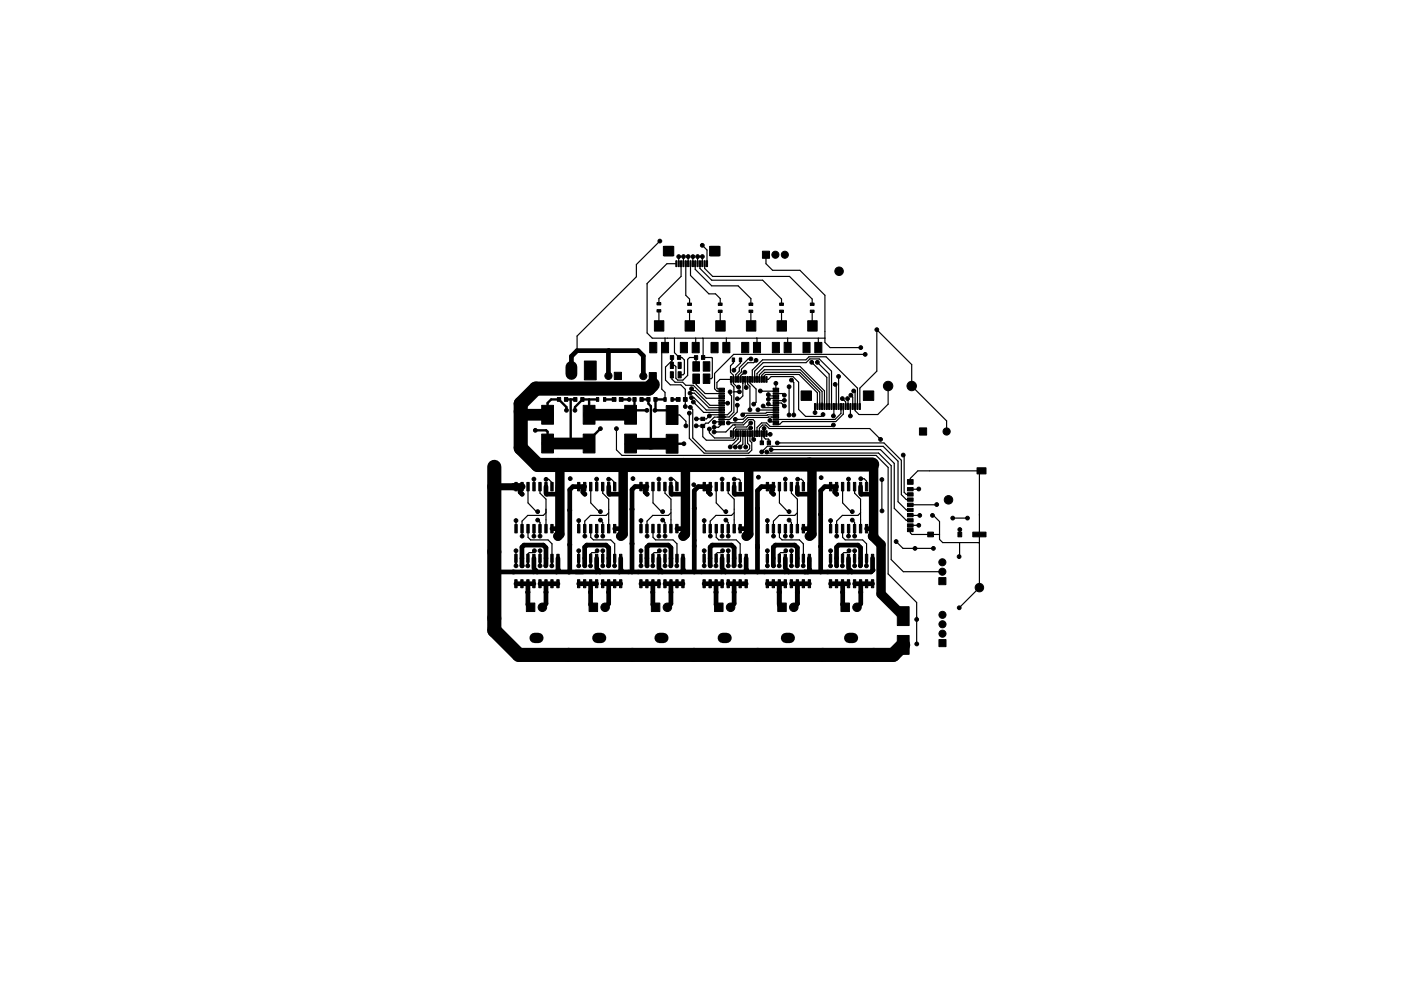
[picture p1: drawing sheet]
<svg xmlns="http://www.w3.org/2000/svg" width="297mm" height="210mm" viewBox="0 0 297 210" stroke-linecap="round" stroke-linejoin="round" font-family="sans-serif">
<g fill="#000" stroke="#000" stroke-width=".21">
<path d="M140.6 52.3h2.3v2h-2.3zM140.9 52.3h1.7v2h-1.7zM143.3 55.3h.2v1.3h-.2zM143.8 55.3h.2v1.3h-.2zM144.3 55.3h.2v1.3h-.2zM144.8 55.3h.2v1.3h-.2zM145.3 55.3h.2v1.3h-.2zM145.8 55.3h.2v1.3h-.2zM146.3 55.3h.2v1.3h-.2zM146.8 55.3h.2v1.3h-.2zM147.3 55.3h.2v1.3h-.2zM147.8 55.3h.2v1.3h-.2z"/>
<path d="M148.3 55.3h.2v1.3h-.2zM148.8 55.3h.2v1.3h-.2zM149.3 55.3h.2v1.3h-.2zM149.8 55.3h.2v1.3h-.2zM150.5 52.3h2.1v2h-2.1zM150.6 52.3h1.9v2h-1.9zM161.6 53.3h1.6v1.5h-1.6zM123.9 76.6h2.5v4h-2.5zM130.2 79h1.6v1.5h-1.6zM137.8 72.6h1.4v2.2h-1.4zM138.8 68h2v2.2h-2zM137.6 79h1.6v1.5h-1.6z"/>
<path d="M139.3 65.7h.8v.5h-.8zM139.3 64.2h.8v.5h-.8zM140.2 72.6h1.6v2.2h-1.6zM142.1 76.9h.7v1.3h-.7zM142.1 78.9h.7v1.3h-.7zM142.1 75.4h.7v.8h-.7zM144.2 72.6h1.6v2.2h-1.6zM143.6 75.4h.7v.8h-.7zM143.8 76.9h.6v1.3h-.6zM143.8 78.9h.6v1.3h-.6zM145.2 68h2v2.2h-2zM145.8 65.8h.8v.5h-.8z"/>
<path d="M145.8 64.3h.8v.5h-.8zM146.8 72.6h1.4v2.2h-1.4zM147.2 75.4h.7v.8h-.7zM146.9 79.3h1.4v2h-1.4zM146.9 76.7h1.4v2h-1.4zM148.7 75.4h.7v.8h-.7zM149.1 79.3h1.4v2h-1.4zM149.1 76.7h1.4v2h-1.4zM150.8 72.6h1.4v2.2h-1.4zM151.8 68h2v2.2h-2zM152.3 65.8h.8v.5h-.8zM152.3 64.3h.8v.5h-.8z"/>
<path d="M153.2 72.6h1.6v2.2h-1.6zM154.9 79.9h.2v1.2h-.2zM155.4 79.9h.2v1.2h-.2zM155.2 75.9h.5v.8h-.5zM155.9 79.9h.2v1.2h-.2zM156.4 79.9h.2v1.2h-.2zM156.9 79.9h.2v1.2h-.2zM157.2 72.6h1.5v2.2h-1.5zM156.8 75.9h.4v.8h-.4zM157.4 79.9h.2v1.2h-.2zM157.9 79.9h.2v1.2h-.2zM158.3 68h2v2.2h-2z"/>
<path d="M158.4 79.9h.2v1.2h-.2zM158.8 65.8h.8v.5h-.8zM158.8 64.3h.8v.5h-.8zM158.9 79.9h.2v1.2h-.2zM159.4 79.9h.2v1.2h-.2zM159.7 72.6h1.6v2.2h-1.6zM159.9 79.9h.2v1.2h-.2zM160.4 79.9h.2v1.2h-.2zM160.9 79.9h.2v1.2h-.2zM161.4 79.9h.2v1.2h-.2zM161.9 79.9h.2v1.2h-.2zM162.4 79.9h.2v1.2h-.2z"/>
<path d="M163.7 72.6h1.6v2.2h-1.6zM164.7 68h2v2.2h-2zM165.3 65.8h.8v.5h-.8zM165.3 64.3h.8v.5h-.8zM166.3 72.6h1.4v2.2h-1.4zM170.3 72.6h1.4v2.2h-1.4zM171.3 68h2v2.2h-2zM171.8 65.8h.8v.5h-.8zM171.8 64.3h.8v.5h-.8zM172.7 72.6h1.6v2.2h-1.6zM114.8 86h2.6v4h-2.6zM114.8 92.1h2.6v4h-2.6z"/>
<path d="M118.2 84.3h.7v.8h-.7zM119.7 84.3h.7v.8h-.7zM121.6 84.3h.7v.8h-.7zM123.1 84.3h.7v.8h-.7zM123.6 86h2.6v4h-2.6zM123.6 92.1h2.6v4h-2.6zM126.5 84.3h.4v.8h-.4zM127.9 84.3h.6v.8h-.6zM129.8 84.3h.8v.8h-.8zM131.3 84.3h.8v.8h-.8zM134.2 84.3h.7v.8h-.7zM132.5 86h2.4v4h-2.4z"/>
<path d="M132.5 92.1h2.4v4h-2.4zM135.7 84.3h.7v.8h-.7zM137.1 84.3h.7v.8h-.7zM138.6 84.3h.7v.8h-.7zM140.8 84.3h.4v.8h-.4zM142.2 84.3h.6v.8h-.6zM141.2 86h2.6v4h-2.6zM141.2 92.1h2.6v4h-2.6zM143.4 84.3h.8v.8h-.8zM144.9 84.3h.8v.8h-.8zM148.6 88.5h.8v.7h-.8zM148.6 90h.8v.7h-.8z"/>
<path d="M152.4 89.9h1.2v.2h-1.2zM152.4 89.4h1.2v.2h-1.2zM152.4 88.9h1.2v.2h-1.2zM152.4 88.4h1.2v.2h-1.2zM152.4 87.9h1.2v.2h-1.2zM152.4 87.4h1.2v.2h-1.2zM152.4 86.9h1.2v.2h-1.2zM152.4 86.4h1.2v.2h-1.2zM152.4 85.9h1.2v.2h-1.2zM152.4 85.4h1.2v.2h-1.2zM152.4 84.9h1.2v.2h-1.2zM152.4 84.4h1.2v.2h-1.2z"/>
<path d="M152.4 83.9h1.2v.2h-1.2zM152.4 83.4h1.2v.2h-1.2zM152.4 82.9h1.2v.2h-1.2zM152.4 82.4h1.2v.2h-1.2zM154.9 91.4h.2v1.2h-.2zM155.4 91.4h.2v1.2h-.2zM155.9 91.4h.2v1.2h-.2zM156.4 91.4h.2v1.2h-.2zM156.9 91.4h.2v1.2h-.2zM157.4 91.4h.2v1.2h-.2zM157.9 91.4h.2v1.2h-.2zM158.4 91.4h.2v1.2h-.2z"/>
<path d="M158.9 91.4h.2v1.2h-.2zM159.4 91.4h.2v1.2h-.2zM159.9 91.4h.2v1.2h-.2zM160.4 91.4h.2v1.2h-.2zM160.9 91.4h.2v1.2h-.2zM161.2 93.5h.7v.8h-.7zM161.4 91.4h.2v1.2h-.2zM161.9 91.4h.2v1.2h-.2zM162.4 91.4h.2v1.2h-.2zM162.7 93.5h.7v.8h-.7zM163.9 82.4h1.2v.2h-1.2zM163.9 82.9h1.2v.2h-1.2z"/>
<path d="M163.9 83.4h1.2v.2h-1.2zM163.9 83.9h1.2v.2h-1.2zM163.9 84.4h1.2v.2h-1.2zM163.9 84.9h1.2v.2h-1.2zM163.9 85.4h1.2v.2h-1.2zM163.9 85.9h1.2v.2h-1.2zM163.9 86.4h1.2v.2h-1.2zM163.9 86.9h1.2v.2h-1.2zM163.9 87.4h1.2v.2h-1.2zM163.9 87.9h1.2v.2h-1.2zM163.9 88.4h1.2v.2h-1.2zM163.9 88.9h1.2v.2h-1.2z"/>
<path d="M163.9 89.4h1.2v.2h-1.2zM163.9 89.9h1.2v.2h-1.2zM169.9 82.9h2.1v2h-2.1zM172.7 85.6h.2v1.3h-.2zM173.2 85.6h.2v1.3h-.2zM173.7 85.6h.2v1.3h-.2zM174.2 85.6h.2v1.3h-.2zM174.7 85.6h.2v1.3h-.2zM175.2 85.6h.2v1.3h-.2zM175.7 85.6h.2v1.3h-.2zM176.2 85.6h.2v1.3h-.2zM176.7 85.6h.2v1.3h-.2z"/>
<path d="M177.2 85.6h.2v1.3h-.2zM177.7 85.6h.2v1.3h-.2zM178.2 85.6h.2v1.3h-.2zM178.7 85.6h.2v1.3h-.2zM179.2 85.6h.2v1.3h-.2zM179.7 85.6h.2v1.3h-.2zM180.2 85.6h.2v1.3h-.2zM180.7 85.6h.2v1.3h-.2zM181.2 85.6h.2v1.3h-.2zM181.7 85.6h.2v1.3h-.2zM182.2 85.6h.2v1.3h-.2zM183 82.9h2.3v2h-2.3z"/>
<path d="M194.9 90.8h1.6v1.5h-1.6zM109.1 117.6h.5v1.7h-.5zM109.2 111.3h.5v1.8h-.5zM109.2 102.3h.5v1.8h-.5zM110.4 117.6h.5v1.7h-.5zM110.4 111.3h.5v1.8h-.5zM110.4 102.3h.5v1.8h-.5zM111.7 117.6h.5v1.7h-.5zM111.7 102.3h.5v1.8h-.5zM111.7 111.3h.5v1.8h-.5zM112.9 117.6h.6v1.7h-.6zM113 102.3h.5v1.8h-.5z"/>
<path d="M113 111.3h.5v1.8h-.5zM114.2 117.6h.5v1.7h-.5zM114.2 102.3h.5v1.8h-.5zM114.2 111.3h.5v1.8h-.5zM115.5 117.6h.5v1.7h-.5zM115.5 111.3h.5v1.8h-.5zM115.5 102.3h.5v1.8h-.5zM116.8 117.6h.5v1.7h-.5zM116.8 111.3h.5v1.8h-.5zM116.8 102.3h.5v1.8h-.5zM118.1 117.6h.4v1.7h-.4zM118.1 111.3h.4v1.8h-.4z"/>
<path d="M118.1 102.3h.4v1.8h-.4zM122.4 117.6h.5v1.7h-.5zM122.5 111.3h.5v1.8h-.5zM122.5 102.3h.5v1.8h-.5zM123.7 117.6h.5v1.7h-.5zM123.7 111.3h.5v1.8h-.5zM123.7 102.3h.5v1.8h-.5zM125 117.6h.5v1.7h-.5zM125 102.3h.5v1.8h-.5zM125 111.3h.5v1.8h-.5zM126.2 117.6h.6v1.7h-.6zM126.3 102.3h.5v1.8h-.5z"/>
<path d="M126.3 111.3h.5v1.8h-.5zM127.5 117.6h.5v1.7h-.5zM127.5 102.3h.5v1.8h-.5zM127.5 111.3h.5v1.8h-.5zM128.8 117.6h.5v1.7h-.5zM128.8 111.3h.5v1.8h-.5zM128.8 102.3h.5v1.8h-.5zM130.1 117.6h.5v1.7h-.5zM130.1 111.3h.5v1.8h-.5zM130.1 102.3h.5v1.8h-.5zM131.4 117.6h.4v1.7h-.4zM131.4 111.3h.4v1.8h-.4z"/>
<path d="M131.4 102.3h.4v1.8h-.4zM135.6 117.6h.5v1.7h-.5zM135.6 111.2h.6v1.8h-.6zM135.6 102.3h.6v1.8h-.6zM136.9 117.6h.5v1.7h-.5zM136.9 111.2h.5v1.8h-.5zM136.9 102.3h.5v1.8h-.5zM138.2 117.6h.5v1.7h-.5zM138.2 102.3h.5v1.8h-.5zM138.2 111.2h.5v1.8h-.5zM139.5 117.6h.4v1.7h-.4zM139.5 102.3h.5v1.8h-.5z"/>
<path d="M139.5 111.2h.5v1.8h-.5zM140.7 102.3h.5v1.8h-.5zM140.7 111.2h.5v1.8h-.5zM140.7 117.6h.5v1.7h-.5zM142 111.2h.5v1.8h-.5zM142 102.3h.5v1.8h-.5zM142 117.6h.5v1.7h-.5zM143.3 111.2h.5v1.8h-.5zM143.3 102.3h.5v1.8h-.5zM143.3 117.6h.5v1.7h-.5zM144.5 111.2h.5v1.8h-.5zM144.5 102.3h.5v1.8h-.5z"/>
<path d="M144.5 117.6h.6v1.7h-.6zM149 117.6h.5v1.7h-.5zM149.1 111.3h.5v1.8h-.5zM149.1 102.3h.5v1.8h-.5zM150.3 117.6h.5v1.7h-.5zM150.3 111.3h.5v1.8h-.5zM150.3 102.3h.5v1.8h-.5zM151.6 117.6h.5v1.7h-.5zM151.6 102.3h.5v1.8h-.5zM151.6 111.3h.5v1.8h-.5zM152.9 117.6h.4v1.7h-.4zM152.9 102.3h.5v1.8h-.5z"/>
<path d="M152.9 111.3h.5v1.8h-.5zM154.1 117.6h.5v1.7h-.5zM154.1 102.3h.5v1.8h-.5zM154.1 111.3h.5v1.8h-.5zM155.4 117.6h.5v1.7h-.5zM155.4 111.3h.5v1.8h-.5zM155.4 102.3h.5v1.8h-.5zM156.7 117.6h.5v1.7h-.5zM156.7 111.3h.5v1.8h-.5zM156.7 102.3h.5v1.8h-.5zM157.9 117.6h.6v1.7h-.6zM157.9 111.3h.6v1.8h-.6z"/>
<path d="M157.9 102.3h.6v1.8h-.6zM162.4 117.6h.5v1.7h-.5zM162.5 111.3h.5v1.8h-.5zM162.5 102.3h.5v1.8h-.5zM163.7 117.6h.5v1.7h-.5zM163.7 111.3h.5v1.8h-.5zM163.7 102.3h.5v1.8h-.5zM165 117.6h.5v1.7h-.5zM165 102.3h.5v1.8h-.5zM165 111.3h.5v1.8h-.5zM166.3 117.6h.4v1.7h-.4zM166.3 102.3h.5v1.8h-.5z"/>
<path d="M166.3 111.3h.5v1.8h-.5zM167.5 117.6h.5v1.7h-.5zM167.5 102.3h.5v1.8h-.5zM167.5 111.3h.5v1.8h-.5zM168.8 117.6h.5v1.7h-.5zM168.8 111.3h.5v1.8h-.5zM168.8 102.3h.5v1.8h-.5zM170.1 117.6h.5v1.7h-.5zM170.1 111.3h.5v1.8h-.5zM170.1 102.3h.5v1.8h-.5zM171.3 117.6h.6v1.7h-.6zM171.3 111.3h.6v1.8h-.6z"/>
<path d="M171.3 102.3h.6v1.8h-.6zM175.8 117.6h.5v1.7h-.5zM175.9 111.3h.5v1.8h-.5zM175.9 102.3h.5v1.8h-.5zM177.1 117.6h.5v1.7h-.5zM177.1 111.3h.5v1.8h-.5zM177.1 102.3h.5v1.8h-.5zM178.4 117.6h.5v1.7h-.5zM178.4 102.3h.5v1.8h-.5zM178.4 111.3h.5v1.8h-.5zM179.6 117.6h.6v1.7h-.6zM179.7 102.3h.5v1.8h-.5z"/>
<path d="M179.7 111.3h.5v1.8h-.5zM180.9 102.3h.5v1.8h-.5zM180.9 111.3h.5v1.8h-.5zM180.9 117.6h.5v1.7h-.5zM182.2 111.3h.5v1.8h-.5zM182.2 102.3h.5v1.8h-.5zM182.2 117.6h.5v1.7h-.5zM183.5 111.3h.5v1.8h-.5zM183.5 102.3h.5v1.8h-.5zM183.5 117.6h.5v1.7h-.5zM184.7 111.3h.6v1.8h-.6zM184.7 102.3h.6v1.8h-.6z"/>
<path d="M184.7 117.6h.6v1.7h-.6zM192.4 101.7h1.2v1h-1.2zM192.4 111.1h1.2v.7h-1.2zM192.4 104.5h1.2v.7h-1.2zM192.4 105.6h1.2v.7h-1.2zM192.4 106.7h1.2v.7h-1.2zM192.4 107.8h1.2v.7h-1.2zM192.4 108.9h1.2v.7h-1.2zM192.4 110h1.2v.7h-1.2zM192.4 103.4h1.2v.7h-1.2zM192.4 112.1h1.2v.7h-1.2zM196.7 112.9h1.2v1h-1.2z"/>
<path d="M203.1 112.9h.8v1h-.8zM206.3 112.9h2.7v1h-2.7zM207.1 99.2h1.9v1.3h-1.9zM109.1 123h.5v1.7h-.5zM110.4 123h.5v1.7h-.5zM111.7 123h.5v1.7h-.5zM112.9 123h.6v1.7h-.6zM111.6 127.9h1.8v1.8h-1.8zM114.2 123h.5v1.7h-.5zM115.5 123h.5v1.7h-.5zM116.8 123h.5v1.7h-.5zM118.1 123h.4v1.7h-.4z"/>
<path d="M122.4 123h.5v1.7h-.5zM123.7 123h.5v1.7h-.5zM125 123h.5v1.7h-.5zM126.2 123h.6v1.7h-.6zM124.9 127.9h1.8v1.8h-1.8zM127.5 123h.5v1.7h-.5zM128.8 123h.5v1.7h-.5zM130.1 123h.5v1.7h-.5zM131.4 123h.4v1.7h-.4zM135.6 123h.5v1.7h-.5zM136.9 123h.5v1.7h-.5zM138.2 123h.5v1.7h-.5z"/>
<path d="M139.5 123h.4v1.7h-.4zM138.1 127.9h1.8v1.8h-1.8zM140.7 123h.5v1.7h-.5zM142 123h.5v1.7h-.5zM143.3 123h.5v1.7h-.5zM144.5 123h.6v1.7h-.6zM149 123h.5v1.7h-.5zM150.3 123h.5v1.7h-.5zM151.6 123h.5v1.7h-.5zM152.9 123h.4v1.7h-.4zM151.5 127.9h1.8v1.8h-1.8zM154.1 123h.5v1.7h-.5z"/>
<path d="M155.4 123h.5v1.7h-.5zM156.7 123h.5v1.7h-.5zM157.9 123h.6v1.7h-.6zM162.4 123h.5v1.7h-.5zM163.7 123h.5v1.7h-.5zM165 123h.5v1.7h-.5zM166.3 123h.4v1.7h-.4zM164.9 127.9h1.8v1.8h-1.8zM167.5 123h.5v1.7h-.5zM168.8 123h.5v1.7h-.5zM170.1 123h.5v1.7h-.5zM171.3 123h.6v1.7h-.6z"/>
<path d="M175.8 123h.5v1.7h-.5zM177.1 123h.5v1.7h-.5zM178.4 123h.5v1.7h-.5zM179.6 123h.6v1.7h-.6zM178.3 127.9h1.8v1.8h-1.8zM180.9 123h.5v1.7h-.5zM182.2 123h.5v1.7h-.5zM183.5 123h.5v1.7h-.5zM184.7 123h.6v1.7h-.6zM190.3 128.7h2.4v4h-2.4zM190.3 134.8h2.4v4h-2.4zM199 122.5h1.6v1.5h-1.6z"/>
<path d="M199.1 135.7h1.5v1.5h-1.5z"/>
<circle cx="139.9" cy="51.1" r=".4"/>
<circle cx="143.9" cy="54.4" r=".4"/>
<circle cx="144.9" cy="54.4" r=".4"/>
<circle cx="145.9" cy="54.4" r=".4"/>
<circle cx="146.9" cy="54.4" r=".4"/>
<circle cx="147.9" cy="54.4" r=".4"/>
<circle cx="148.9" cy="52" r=".4"/>
<circle cx="148.9" cy="54.4" r=".4"/>
<circle cx="164.4" cy="54" r=".75"/>
<circle cx="166.4" cy="54" r=".75"/>
<circle cx="177.9" cy="57.5" r=".9"/>
<circle cx="129" cy="79.7" r=".76"/>
<circle cx="136.4" cy="79.8" r=".75"/>
<circle cx="155.6" cy="78.5" r=".4"/>
<circle cx="157.9" cy="79" r=".4"/>
<circle cx="159.2" cy="76.1" r=".4"/>
<circle cx="160.3" cy="76.4" r=".4"/>
<circle cx="172.1" cy="76.9" r=".4"/>
<circle cx="173.3" cy="76.9" r=".4"/>
<circle cx="177.8" cy="79.9" r=".4"/>
<circle cx="182.5" cy="73.7" r=".4"/>
<circle cx="183.4" cy="75.2" r=".4"/>
<circle cx="185.9" cy="69.9" r=".4"/>
<circle cx="104.8" cy="99" r=".9"/>
<circle cx="113.5" cy="91.3" r=".4"/>
<circle cx="120.1" cy="87" r=".4"/>
<circle cx="121.9" cy="87" r=".4"/>
<circle cx="127.3" cy="90.9" r=".4"/>
<circle cx="130.7" cy="90.9" r=".4"/>
<circle cx="133.4" cy="84.7" r=".4"/>
<circle cx="137.2" cy="87.1" r=".4"/>
<circle cx="138.9" cy="87.1" r=".4"/>
<circle cx="145" cy="94.1" r=".4"/>
<circle cx="145.3" cy="86.2" r=".4"/>
<circle cx="145.4" cy="90.4" r=".4"/>
<circle cx="146.1" cy="87.6" r=".4"/>
<circle cx="146.3" cy="83.4" r=".4"/>
<circle cx="146.4" cy="86.4" r=".4"/>
<circle cx="146.6" cy="84.4" r=".4"/>
<circle cx="146.6" cy="82.5" r=".4"/>
<circle cx="147" cy="85.3" r=".4"/>
<circle cx="147.6" cy="90.3" r=".4"/>
<circle cx="147.6" cy="88.9" r=".4"/>
<circle cx="150.4" cy="88.2" r=".4"/>
<circle cx="150.4" cy="91" r=".4"/>
<circle cx="151.4" cy="90.6" r=".4"/>
<circle cx="151.4" cy="91.6" r=".4"/>
<circle cx="151.4" cy="89.6" r=".4"/>
<circle cx="154.3" cy="85.5" r=".4"/>
<circle cx="154.4" cy="89.7" r=".4"/>
<circle cx="154.8" cy="83.1" r=".4"/>
<circle cx="154.8" cy="94.8" r=".4"/>
<circle cx="155.9" cy="89" r=".4"/>
<circle cx="155.9" cy="94.8" r=".4"/>
<circle cx="156.3" cy="84.6" r=".4"/>
<circle cx="156.3" cy="86" r=".4"/>
<circle cx="156.6" cy="82.1" r=".4"/>
<circle cx="156.8" cy="83.1" r=".4"/>
<circle cx="156.9" cy="94.8" r=".4"/>
<circle cx="157.5" cy="88" r=".4"/>
<circle cx="158.1" cy="94.8" r=".4"/>
<circle cx="158.2" cy="82.2" r=".4"/>
<circle cx="159" cy="86.9" r=".4"/>
<circle cx="159.2" cy="90.8" r=".4"/>
<circle cx="159.2" cy="89.7" r=".4"/>
<circle cx="159.8" cy="93.2" r=".4"/>
<circle cx="159.8" cy="85.7" r=".4"/>
<circle cx="160.7" cy="86.9" r=".4"/>
<circle cx="161.2" cy="82.9" r=".4"/>
<circle cx="161.5" cy="95.9" r=".4"/>
<circle cx="161.8" cy="86.1" r=".4"/>
<circle cx="162" cy="90.9" r=".4"/>
<circle cx="162.6" cy="95.9" r=".4"/>
<circle cx="162.9" cy="85.7" r=".4"/>
<circle cx="162.9" cy="83.7" r=".4"/>
<circle cx="162.9" cy="84.7" r=".4"/>
<circle cx="163.2" cy="89.2" r=".4"/>
<circle cx="163.3" cy="92.1" r=".4"/>
<circle cx="163.5" cy="95.4" r=".4"/>
<circle cx="164.5" cy="81.3" r=".4"/>
<circle cx="164.8" cy="94" r=".4"/>
<circle cx="166.3" cy="84.9" r=".4"/>
<circle cx="166.3" cy="83.8" r=".4"/>
<circle cx="166.3" cy="86.1" r=".4"/>
<circle cx="167.3" cy="82" r=".4"/>
<circle cx="167.3" cy="88" r=".4"/>
<circle cx="167.8" cy="80.6" r=".4"/>
<circle cx="168.3" cy="88" r=".4"/>
<circle cx="172.8" cy="87.5" r=".4"/>
<circle cx="174.5" cy="87.9" r=".4"/>
<circle cx="176.7" cy="90.2" r=".4"/>
<circle cx="176.7" cy="88.2" r=".4"/>
<circle cx="177.1" cy="81.5" r=".4"/>
<circle cx="178.6" cy="84.6" r=".4"/>
<circle cx="179.7" cy="84.6" r=".4"/>
<circle cx="180.3" cy="88.2" r=".4"/>
<circle cx="180.4" cy="83.8" r=".4"/>
<circle cx="181" cy="82.9" r=".4"/>
<circle cx="186.7" cy="93.2" r=".4"/>
<circle cx="188.3" cy="81.9" r="1"/>
<circle cx="191.5" cy="96.5" r=".4"/>
<circle cx="193.3" cy="81.9" r="1"/>
<circle cx="200.7" cy="91.5" r=".76"/>
<circle cx="104.8" cy="117" r=".9"/>
<circle cx="109.4" cy="116.8" r=".4"/>
<circle cx="109.4" cy="110.4" r=".4"/>
<circle cx="110.7" cy="113.7" r=".4"/>
<circle cx="110.7" cy="104.8" r=".4"/>
<circle cx="113.2" cy="113.7" r=".4"/>
<circle cx="113.2" cy="101.6" r=".4"/>
<circle cx="113.3" cy="116.8" r=".4"/>
<circle cx="114" cy="110.3" r=".4"/>
<circle cx="114" cy="108.5" r=".4"/>
<circle cx="114.5" cy="113.7" r=".4"/>
<circle cx="114.5" cy="116.8" r=".4"/>
<circle cx="115.8" cy="101.7" r=".4"/>
<circle cx="115.9" cy="104.8" r=".4"/>
<circle cx="118.3" cy="113.7" r=".9"/>
<circle cx="120.8" cy="115.5" r=".4"/>
<circle cx="120.8" cy="108.2" r=".4"/>
<circle cx="120.9" cy="101.5" r=".4"/>
<circle cx="122.7" cy="116.8" r=".4"/>
<circle cx="122.7" cy="110.4" r=".4"/>
<circle cx="124" cy="113.7" r=".4"/>
<circle cx="124" cy="104.8" r=".4"/>
<circle cx="126.5" cy="113.7" r=".4"/>
<circle cx="126.5" cy="101.6" r=".4"/>
<circle cx="126.6" cy="116.8" r=".4"/>
<circle cx="127.3" cy="110.3" r=".4"/>
<circle cx="127.3" cy="108.5" r=".4"/>
<circle cx="127.8" cy="113.7" r=".4"/>
<circle cx="127.8" cy="116.8" r=".4"/>
<circle cx="129.1" cy="101.7" r=".4"/>
<circle cx="129.2" cy="104.8" r=".4"/>
<circle cx="131.6" cy="113.7" r=".9"/>
<circle cx="134" cy="115.3" r=".4"/>
<circle cx="134" cy="108" r=".4"/>
<circle cx="134.2" cy="101.5" r=".4"/>
<circle cx="135.9" cy="116.8" r=".4"/>
<circle cx="135.9" cy="110.4" r=".4"/>
<circle cx="137.2" cy="113.7" r=".4"/>
<circle cx="137.2" cy="104.8" r=".4"/>
<circle cx="139.7" cy="113.7" r=".4"/>
<circle cx="139.7" cy="101.6" r=".4"/>
<circle cx="139.8" cy="116.8" r=".4"/>
<circle cx="140.5" cy="110.3" r=".4"/>
<circle cx="140.5" cy="108.5" r=".4"/>
<circle cx="141" cy="113.7" r=".4"/>
<circle cx="141" cy="116.8" r=".4"/>
<circle cx="142.3" cy="101.6" r=".4"/>
<circle cx="142.4" cy="104.8" r=".4"/>
<circle cx="144.8" cy="113.7" r=".9"/>
<circle cx="147.1" cy="102.8" r=".4"/>
<circle cx="147.2" cy="115.9" r=".4"/>
<circle cx="147.2" cy="107.8" r=".4"/>
<circle cx="149.3" cy="116.8" r=".4"/>
<circle cx="149.3" cy="110.4" r=".4"/>
<circle cx="150.6" cy="113.7" r=".4"/>
<circle cx="150.6" cy="104.8" r=".4"/>
<circle cx="153.1" cy="113.7" r=".4"/>
<circle cx="153.1" cy="101.6" r=".4"/>
<circle cx="153.2" cy="116.8" r=".4"/>
<circle cx="153.9" cy="110.3" r=".4"/>
<circle cx="153.9" cy="108.5" r=".4"/>
<circle cx="154.4" cy="113.7" r=".4"/>
<circle cx="154.4" cy="116.8" r=".4"/>
<circle cx="155.7" cy="101.6" r=".4"/>
<circle cx="155.8" cy="104.8" r=".4"/>
<circle cx="158.2" cy="113.7" r=".9"/>
<circle cx="160.6" cy="107.8" r=".4"/>
<circle cx="160.6" cy="116.1" r=".4"/>
<circle cx="160.8" cy="101.2" r=".4"/>
<circle cx="162.7" cy="116.8" r=".4"/>
<circle cx="162.7" cy="110.4" r=".4"/>
<circle cx="164" cy="113.7" r=".4"/>
<circle cx="164" cy="104.8" r=".4"/>
<circle cx="166.5" cy="113.7" r=".4"/>
<circle cx="166.5" cy="101.6" r=".4"/>
<circle cx="166.6" cy="116.8" r=".4"/>
<circle cx="167.3" cy="110.3" r=".4"/>
<circle cx="167.3" cy="108.5" r=".4"/>
<circle cx="167.8" cy="113.7" r=".4"/>
<circle cx="167.8" cy="116.8" r=".4"/>
<circle cx="169.1" cy="101.7" r=".4"/>
<circle cx="169.2" cy="104.8" r=".4"/>
<circle cx="171.6" cy="113.7" r=".9"/>
<circle cx="174" cy="109.1" r=".4"/>
<circle cx="174" cy="115.9" r=".4"/>
<circle cx="174.1" cy="101.3" r=".4"/>
<circle cx="176.1" cy="116.8" r=".4"/>
<circle cx="176.1" cy="110.4" r=".4"/>
<circle cx="177.4" cy="113.7" r=".4"/>
<circle cx="177.4" cy="104.8" r=".4"/>
<circle cx="179.9" cy="113.7" r=".4"/>
<circle cx="179.9" cy="101.6" r=".4"/>
<circle cx="180" cy="116.8" r=".4"/>
<circle cx="180.7" cy="110.3" r=".4"/>
<circle cx="180.7" cy="108.5" r=".4"/>
<circle cx="181.2" cy="113.7" r=".4"/>
<circle cx="181.2" cy="116.8" r=".4"/>
<circle cx="182.5" cy="101.6" r=".4"/>
<circle cx="182.6" cy="104.8" r=".4"/>
<circle cx="185" cy="113.7" r=".9"/>
<circle cx="187" cy="101.7" r=".4"/>
<circle cx="187" cy="108.4" r=".4"/>
<circle cx="190" cy="114.9" r=".4"/>
<circle cx="194" cy="116.3" r=".4"/>
<circle cx="194.8" cy="103.7" r=".4"/>
<circle cx="194.8" cy="111.4" r=".4"/>
<circle cx="195" cy="109.3" r=".4"/>
<circle cx="197.7" cy="109.3" r=".4"/>
<circle cx="197.9" cy="116.3" r=".4"/>
<circle cx="198.6" cy="107" r=".4"/>
<circle cx="199.8" cy="119.3" r=".75"/>
<circle cx="201.1" cy="106" r=".9"/>
<circle cx="202" cy="109.9" r=".4"/>
<circle cx="203.4" cy="118.1" r=".4"/>
<circle cx="203.5" cy="112.3" r=".4"/>
<circle cx="205.1" cy="109.9" r=".4"/>
<circle cx="104.8" cy="131.1" r=".9"/>
<circle cx="109.4" cy="120" r=".4"/>
<circle cx="110.7" cy="120" r=".4"/>
<circle cx="111.9" cy="120" r=".4"/>
<circle cx="111.9" cy="125.6" r=".4"/>
<circle cx="113.5" cy="120.9" r=".4"/>
<circle cx="114.5" cy="120" r=".4"/>
<circle cx="115" cy="128.8" r=".9"/>
<circle cx="115.7" cy="120" r=".4"/>
<circle cx="115.8" cy="125.6" r=".4"/>
<circle cx="117" cy="120" r=".4"/>
<circle cx="118.4" cy="120.9" r=".4"/>
<circle cx="120.5" cy="139.2" r=".9"/>
<circle cx="122.7" cy="120" r=".4"/>
<circle cx="124" cy="120" r=".4"/>
<circle cx="125.2" cy="125.6" r=".4"/>
<circle cx="125.2" cy="120" r=".4"/>
<circle cx="126.8" cy="120.9" r=".4"/>
<circle cx="127.8" cy="120" r=".4"/>
<circle cx="128.3" cy="128.8" r=".9"/>
<circle cx="129" cy="120" r=".4"/>
<circle cx="129.1" cy="125.6" r=".4"/>
<circle cx="130.3" cy="120" r=".4"/>
<circle cx="131.7" cy="120.9" r=".4"/>
<circle cx="133.8" cy="139.2" r=".9"/>
<circle cx="135.9" cy="120" r=".4"/>
<circle cx="137.2" cy="120" r=".4"/>
<circle cx="138.4" cy="125.6" r=".4"/>
<circle cx="138.4" cy="120" r=".4"/>
<circle cx="140" cy="120.9" r=".4"/>
<circle cx="141" cy="120" r=".4"/>
<circle cx="141.5" cy="128.8" r=".9"/>
<circle cx="142.2" cy="120" r=".4"/>
<circle cx="142.3" cy="125.6" r=".4"/>
<circle cx="143.5" cy="120" r=".4"/>
<circle cx="144.9" cy="120.9" r=".4"/>
<circle cx="147" cy="139.2" r=".9"/>
<circle cx="149.3" cy="120" r=".4"/>
<circle cx="150.6" cy="120" r=".4"/>
<circle cx="151.8" cy="125.6" r=".4"/>
<circle cx="151.8" cy="120" r=".4"/>
<circle cx="153.4" cy="120.9" r=".4"/>
<circle cx="154.4" cy="120" r=".4"/>
<circle cx="154.9" cy="128.8" r=".9"/>
<circle cx="155.6" cy="120" r=".4"/>
<circle cx="155.6" cy="125.6" r=".4"/>
<circle cx="156.9" cy="120" r=".4"/>
<circle cx="158.3" cy="120.9" r=".4"/>
<circle cx="160.4" cy="139.2" r=".9"/>
<circle cx="162.7" cy="120" r=".4"/>
<circle cx="164" cy="120" r=".4"/>
<circle cx="165.2" cy="125.6" r=".4"/>
<circle cx="165.2" cy="120" r=".4"/>
<circle cx="166.8" cy="120.9" r=".4"/>
<circle cx="167.8" cy="120" r=".4"/>
<circle cx="168.3" cy="128.8" r=".9"/>
<circle cx="169" cy="120" r=".4"/>
<circle cx="169" cy="125.6" r=".4"/>
<circle cx="170.3" cy="120" r=".4"/>
<circle cx="171.7" cy="120.9" r=".4"/>
<circle cx="173.8" cy="139.2" r=".9"/>
<circle cx="176.1" cy="120" r=".4"/>
<circle cx="177.4" cy="120" r=".4"/>
<circle cx="178.6" cy="120" r=".4"/>
<circle cx="178.6" cy="125.6" r=".4"/>
<circle cx="180.2" cy="120.9" r=".4"/>
<circle cx="181.2" cy="120" r=".4"/>
<circle cx="181.7" cy="128.8" r=".9"/>
<circle cx="182.4" cy="120" r=".4"/>
<circle cx="182.5" cy="125.6" r=".4"/>
<circle cx="183.7" cy="120" r=".4"/>
<circle cx="185.1" cy="120.9" r=".4"/>
<circle cx="185.2" cy="138.9" r=".9"/>
<circle cx="194.4" cy="131.4" r=".4"/>
<circle cx="194.4" cy="136.6" r=".4"/>
<circle cx="199.8" cy="121.3" r=".75"/>
<circle cx="199.8" cy="132.4" r=".75"/>
<circle cx="199.8" cy="134.4" r=".75"/>
<circle cx="199.8" cy="130.4" r=".75"/>
<circle cx="203.4" cy="128.9" r=".4"/>
<circle cx="207.6" cy="124.7" r=".9"/>
</g>
<path d="M121.2 77.8v1.5M110.4 87.3l.7 .7h5M116.1 94.1h8.8M124.9 88h8.8M133.7 94.1h8.8" fill="none" stroke="#000" stroke-width="2.5"/>
<path d="M113.4 135.3h.7M126.6 135.3h.9M139.9 135.3h.7M153.2 135.3h.8M166.6 135.3h.9M180 135.3h.9" fill="none" stroke="#000" stroke-width="2.2"/>
<g fill="none" stroke="#000" stroke-width="1">
<path d="M121.2 78.6v-3l1.2-1.2h12.9l1.1 1.1v4.3M129.1 74.4l-.1 5.3M110.4 87.3l.1 .1M118.7 98.4l-.4 .4M131.2 98.4l.4 .4M144.6 98.4l.2 .2M171.7 98.4l-.1 .1M110.3 103.2v1.2l.4 .4M113.2 118.4v2.1M115.8 120v-3.8l-.6-.6h-4.1l-.4 .5v3.9M115.8 103.2v1.5M117 112.2h1.3v1.5"/>
<path d="M118.3 103.2v1.6h-2.4M118.3 118.4v2.4M123.6 103.2v1.2l.4 .4M124 103.2h-2.5l-.7 .7v17.2l-.2 .2M126.5 118.4v2.1M129.1 120v-3.8l-.6-.6h-4.1l-.4 .5v3.9M129.1 103.2v1.5M129.2 104.8h2.4M130.3 112.2h1.3v1.5M131.6 118.4v2.4M136.8 103.2v1.2l.4 .4M137.2 103.2h-2.6l-.6 .7v17.4"/>
<path d="M139.7 118.4v2.1M142.3 120v-3.8l-.6-.6h-4.1l-.4 .5v3.9M142.3 103.2v1.5M142.4 104.8h2.4M143.5 112.2h1.3v1.5M144.8 118.4v2.4M150.2 103.2v1.2l.4 .4M150.6 103.2h-2.5l-.9 .9v17.2M153.1 118.4v2.1M155.7 120v-3.8l-.6-.6h-4.1l-.4 .5v3.9M155.7 103.2v1.5M155.8 104.8h2.4"/>
<path d="M156.9 112.2h1.3v1.5M158.2 118.4v2.4M163.6 103.2v1.2l.4 .4M164 103.2h-2.5l-.9 .9v17.2M166.5 118.4v2.1M169.1 120v-3.8l-.6-.6h-4.1l-.4 .5v3.9M169.1 103.2v1.5M169.2 104.8h2.4M170.3 112.2h1.3v1.5M171.6 118.4v2.4M177 103.2v1.2l.4 .4M177.4 103.2h-2.5l-.9 .9v17.2"/>
<path d="M179.9 118.4v2.1M182.5 120v-3.8l-.6-.6h-4.1l-.4 .5v3.9M182.5 103.2v1.5M182.6 104.8h2.4M183.7 112.2h1.3M185 118.4v2.4M109.4 123.8h3.8M111.9 125.6h.1M111.9 123.8v4.5l.6 .5M113.5 120.9l.4 .4M114.5 123.8h3.8M115.8 123.8v4.3l-.8 .7"/>
<path d="M118.4 120.9l-.4 .4M120.5 138.9v.3M122.7 123.8h3.8M125.2 123.8v4.5l.6 .5M126.8 120.9l.4 .4M127.8 123.8h3.8M129.1 123.8v4.3l-.8 .7M131.7 120.9l-.4 .4M135.9 123.8h3.8M138.4 123.8v4.5l.6 .5M140 120.9l.4 .4M141 123.8h3.8"/>
<path d="M142.2 123.8v4.3l-.7 .7M144.9 120.9l-.4 .4M149.3 123.8h3.8M151.8 123.8v4.5l.6 .5M153.4 120.9l.4 .4M154.4 123.8h3.8M155.6 123.8v4.3l-.7 .7M158.3 120.9l-.4 .4M162.7 123.8h3.8M165.2 123.8v4.5l.6 .5M166.8 120.9l.4 .4M167.8 123.8h3.8"/>
<path d="M169 123.8v4.3l-.7 .7M171.7 120.9l-.4 .4M176.1 123.8h3.8M178.7 123.8v4.5l.5 .5M180.2 120.9l.4 .4M181.2 123.8h3.8M182.5 123.8v4.3l-.8 .7M185.1 120.9l-.4 .4h-79.9"/>
</g>
<g fill="none" stroke="#000" stroke-width=".5">
<path d="M113.5 91.3h2.3l.3 .3v2.5M120 84.7h2M120.1 87v-.6l-1.6-1.7h-1.7l-.7 .8v2.5M121 84.7v9.4M124.9 84.7v3.3M126.7 84.7h-3.2l-1.6 1.7v.6M127.3 90.9l-2.4 2.4v.8M128.2 84.7h2M131.7 84.7h1.7M133.7 86.6v1.4l.9-.9h2.6M134.5 84.7v2.5M136 84.7h1.5v.9l.5 .6v7.9"/>
<path d="M141 84.7h-2v2.2l-.1 .2h2.6l1 .9M142.5 94.1h2.5M142.5 84.7h1.3M109.4 118.4v1.6M111.9 118.4v1.6M114.5 118.4v1.6M115.8 104.7l.1 .1M115.8 120h-.1M117 118.4v1.6M118.3 112.2h.1M118.3 104.8v.1M122.7 118.4v1.6"/>
<path d="M125.2 118.4v1.6M127.8 118.4v1.6M130.3 118.4v1.6M135.9 118.4v1.6M138.4 118.4v1.6M141 118.4v1.6M143.5 118.4v1.6M149.3 118.4v1.6M151.8 118.4v1.6M154.4 118.4v1.6M156.9 118.4v1.6M162.7 118.4v1.6"/>
<path d="M165.2 118.4v1.6M167.8 118.4v1.6M170.3 118.4v1.6M176.1 118.4v1.6M178.6 118.4v1.6M181.2 118.4v1.6M183.7 118.4v1.6M109.4 120h.1M110.7 120l.1 .1M113.2 120.5l.4 .4-.5 .4M114.5 120h.1M118.3 120.8l.1 .1"/>
<path d="M126.8 120.9l-.4 .4M131.6 120.8l.1 .1M140 120.9l-.4 .4M144.8 120.8l.1 .1M153.4 120.9l-.4 .4M158.2 120.8l.1 .1M166.8 120.9l-.4 .4M171.6 120.8l.1 .1M180.2 120.9l-.4 .4M185 120.8l.1 .1"/>
</g>
<g fill="#000">
<circle cx="104.8" cy="121.3" r=".5"/>
<circle cx="108.8" cy="121.3" r=".5"/>
<circle cx="120.6" cy="121.3" r=".5"/>
</g>
<path d="M104.8 99v34.7l5.2 5.2h79.4l2.1-2.1M138.4 81.6l-.9 .8h-23.9l-3.2 3.2v9.4l3.6 3.6h44.2M158.5 98.5h26.4" fill="none" stroke="#000" stroke-width="3"/>
<g fill="none" stroke="#000" stroke-width=".25">
<path d="M139.9 51.1l-5 5v2.6l-12.5 12.6v3.1M143.4 55.9h-2l-4.2 4.2v10.5l1.1 1.1h36.6M143.9 54.4v1.5M144.4 55.9v2.7l-4.7 4.7v1.1M144.9 54.5v1.4M144.9 54.4v.1M145.4 55.9v6.7l.8 .8v1.1M145.9 54.5v1.4M145.9 54.4v.1M146.4 55.9v2.5l3.9 3.9h1.4l1 1v1.2M146.9 54.4v1.5M147.4 55.9v1.2l3.5 3.5h5.6l2.7 2.7v1.2"/>
<path d="M147.9 54.4v1.5M148.4 55.9v1l2.5 2.5h10.8l4 4v1.1M148.9 52l1 1v2.9M148.9 54.5v1.4M148.9 54.4v.1M149.4 55.9v1l1.7 1.7h16.3l4.8 4.8v1.1M162.4 54v1.9l1.4 1.4h5.8l5.3 5.3v10l1.1 1.1h6.5M139.7 65.9l.1 3.2M141 71.7v2l-.7 .7v8.1l.7 .7v1.5M142.4 77.5h.1M142.5 77.5h.5l.3 .3v2.4l.4 .4h1.1l1-1v-3.4l.4-.4h1.4v1.9M142.5 79.5v.9l.6 .7h1.7l.6 .6h1.6l2.8 2.8h3.2"/>
<path d="M142.5 75.8v1.7M142.5 76.5l-1.4 1.4v2.7l1 1h2.2l1 1v3.6M143 71.7v3.1l1 1h.6l.5 .6v2.8l-.3 .3h-.7M146.2 66v3.1M147.3 77.5l.3 .2M147.5 71.7v2M147.6 77.5h.1M149 71.7l.1 4.1h1.8l.1 .2v4.1l-.2 .2h-1M152.7 66l.1 3.1M154 71.7v2M155.5 76.3v.7l-.6 .6v1.4l.6 .6v1.7l.8 .8h.3M157 76.3v.7l-1.4 1.5"/>
<path d="M157 79.9h.1M157.9 79l-.9 .7v.8M159.2 76.1h-.6l-1.8 1.9v.7l-.8 .8v1M159.2 66l.1 3.1M160.3 76.4l-.5 .5h-1.2l-1.4 1.4v.6l-.7 .7v.9M160.5 71.7v2M165.7 66v3.1M167 71.7v2M172.1 76.9l3.2 3.2v6.1M172.2 66l.1 3.1M173.3 76.9l2.5 2.5v6.8M173.5 71.7v2"/>
<path d="M177.8 79.9h.1M177.8 79.9v6.3M183.4 75.2h-27.9l-4 4v3.3l.5 .5h1M130.7 90.9v4.5l1.2 1.2h53.9l2.5 2.6v22.6l6 6 .1 8.8M142.5 88h1.6l1.3 1.4v1M146.2 87.6v5.4l3.1 3.2h9.4l.7-.7v-1.6l-.4-.4v-1.5M146.3 83.4h.9l3.1 3.1h2.7M146.4 86.4l.5 .5v6l2.8 2.8h8.7l.5-.5v-.7l-.4-.4v-2.1M146.6 84.4h.5l2.7 2.6h3.2M146.6 82.5l.4 .4h.4l3.1 3.1h2.5M147 85.3l2.2 2.2h3.8M147.6 90.3v.1"/>
<path d="M147.6 80.3v1.3l1.9 1.9h3.5M149 90.4v2.2l.8 .8h5.8l.4-.4v-1.8l.1-.2h2.8l.3-.2M151.4 91.6h2.5l1.5-1.5h2.2l1.2-1.1h.8l.4 .4v2.6M153 89.5l-1.6 .1M153 88.5h-1.5l-1.3 1.3h-.6l-.6 .6h-1.4M153 82.5h-.8l-.2-.2v-1.2l.6-.6h2.4v1l.6 .6v5.3l-1 1.1h-1.6M153 85.5h1.3M153 90l-.7 .6h-.9M153.9 88.5h-.9M154.8 83.1v.6l.3 .3v3.1l-.9 .9h-3.6l-.8 .9h-2.2M155.7 90.1h.1M156.3 86v1.4l-1.6 1.6h-1.7"/>
<path d="M156.5 92v1.1l-1.7 1.7M156.8 83.1h-1.2M157 92v1.6l-1.1 1.1v.1M157.5 80.5v3.5l-.6 .6h-.6M157.5 92v2.2l-.6 .6M157.5 81.3v.1M158 80.5v1.5l.2 .2M158 92l.1 2.8M158.5 80.5v1l.5 .5v4.9M158.8 90.1h.1M159 80.5v.7l1.3 1.3v2.8l-.5 .4M159.2 89.7l-.9 .9h-2.4l-.4 .4-.1 1.9h-3.9l-1.1-1.1v-.8"/>
<path d="M159.5 80.5v-2l2.2-2.2h9.2l.6-.6h3.7l6.6 6.6v3.9M159.5 92v.9l.3 .3M160 80.5v-1.8l1.8-1.8h9.1l.8-.8h2l2.6 2.7v7.4M160.5 80.5v-1.3l1.5-1.5h7.6l5.2 5.2v3.3M160.7 86.9l3.8 .1M161 92v-1.2l.7-.6h.7l.7 .7h21.3l2.3 2.3M161 80.5v-1l1.1-1.1h7.6l4.6 4.7v3.1M161.2 82.9l3.3 .1M161.5 95.9l1.2-1.2h24.6l3.1 3.1v8.6l1.7 1.8h.9M161.5 80.5v-.9l.7-.6h7.4l4.2 4.2v3M161.5 92v2M161.5 94h.1"/>
<path d="M161.8 86.1l.4 .4h2.3M162 90.9v1.9l.3 .3 .7 .2v.7M162 80.5v-.7l.3-.4h7.1l3.9 3.9v2.9M162 90.9h.1M162.5 92l.1 .1h.7M162.5 80.5h.4l.6-.6h4.6l1.2 1.2v5.8l1.5 1.4h3.3l.4-.4M162.6 95.9l.2 .2h23.5l2.7 2.7v19.9l2.5 2.6h8.3M162.9 85.7l.3 .3h1.3M162.9 83.7l.3 .3h1.3M163.2 89.2l.3 .3h1M163.5 95.4h23.2l2.9 2.9v9.5l2.5 2.6h.9M164.5 88l-6.1 .1-.9 .9h-1.6"/>
<path d="M164.5 88.5l-5.9 .1-1.2 1.1h-3M164.5 81.3v1.2M164.5 83.5h1.4l.4 .3M164.5 84.5h-1.4l-.2 .2M164.5 85.5h1.1l.7 .6M164.5 87.5h-1.9l-.2 .2h-4.6l-.3 .3M164.8 94h22.6l3.7 3.6v7.3l1 1.1h.9M166.3 84.9l-1.8 .1M167.3 82v6M167.8 80.6l.5 .5v6.9M172.8 86.2v1.3M176.7 90.2l-.4 .3h-13l-.8-.8h-1l-1 1v1.3"/>
<path d="M176.8 86.2l-.1 2M177.1 81.5l.2 .3v4.4M178.3 86.2v1.5l-1.3 1.3h-12.5M178.6 84.6l.7 .7v.9M178.8 86.2v1.7l-1.6 1.5h-11.3l-.6 .6h-.8M179.7 84.6l.1 1.6M180.3 86.2v2M180.4 83.8l.4 .4v2M182.3 86.2v-3.9l3.6-3.6v-8.8l7.4 7.4v4.6l7.4 7.4v2.2M188.3 81.9v3.8l-2.2 2.2h-4l-.8-.8v-3.9l-.3-.3M191.5 96.5l.2 .2v7.7l.4 .5h.9M109.4 116.8v1.6"/>
<path d="M109.4 110.4v.1M109.4 110.5v1.7M110.7 113.7h.1M111.9 112.2v1.8l.6 .5h3.7l.8 .9v3M111.9 103.2v3.5l2.1 2.1M113.2 101.6v.1M113.2 101.7v1.5M113.2 112.2v1.5M113.2 113.7h.1M113.3 116.8l-.4 .4h-.7l-.3 .3v.9M114 110.3l.5 .5v2.9M114.5 103.2v1.4l1.3 1.3v6.3"/>
<path d="M114.5 113.7h.1M114.5 116.8v1.6M115.8 108.8l-.6 .5h-3.3l-1.2 1.3v3.1M115.8 101.7h.5l.7 .7v.8M122.7 116.9v1.5M122.7 110.5v1.7M125.2 112.2v1.8l.6 .5h3.7l.8 .9v3M125.2 103.2v3.5l2.1 2.1M126.5 101.6v.1M126.5 101.7v1.5M126.5 112.2v1.5M126.6 116.8l-.4 .4h-.7l-.3 .3v.9"/>
<path d="M127.3 110.3l.5 .5v2.9M127.8 103.2v1.4l1.3 1.3v6.3M127.8 116.8v1.6M129.1 101.7h.5l.7 .7v.8M129.1 108.8l-.6 .5h-3.3l-1.2 1.3v3.1M135.9 116.9v1.5M135.9 110.5v1.7M138.5 112.2v1.8l.5 .5h3.7l.8 .9v3M138.5 103.2v3.5l2 2.1M139.7 101.7v1.5M139.7 112.2v1.5M139.8 116.8l-.4 .4h-.7l-.3 .3v.9"/>
<path d="M140.5 110.3l.5 .5v2.9M141 103.2v1.4l1.3 1.3v6.3M141 116.8v1.6M142.2 101.6h.6l.7 .8v.8M142.3 108.8l-.6 .5h-3.3l-1.2 1.3v3.1M149.3 116.9v1.5M149.3 110.5v1.7M151.9 112.2v1.8l.5 .5h3.7l.8 .9v3M151.9 103.2v3.5l2 2.1M153.1 101.7v1.5M153.1 112.2v1.5M153.2 116.8l-.4 .4h-.7l-.3 .3v.9"/>
<path d="M153.9 110.3l.5 .5v2.9M154.4 103.2v1.4l1.3 1.3v6.3M154.4 116.8v1.6M155.7 108.8l-.6 .5h-3.3l-1.2 1.3v3.1M155.7 101.6h1l.2 .3v1.3M162.7 116.9v1.5M162.7 110.5v1.7M165.3 112.2v1.8l.5 .5h3.7l.8 .9v3M165.3 103.2v3.5l2 2.1M166.5 101.7v1.5M166.5 112.2v1.5M166.6 116.8l-.4 .4h-.7l-.3 .3v.9"/>
<path d="M167.3 110.3l.5 .5v2.9M167.8 103.2v1.4l1.3 1.3v6.3M167.8 116.8v1.6M169.1 108.8l-.6 .5h-3.3l-1.2 1.3v3.1M169.1 101.7h.8l.4 .4v1.1M176.1 116.9v1.5M176.1 110.5v1.7M178.6 112.2v1.8l.6 .5h3.7l.8 .9v3M178.6 103.2v3.5l2.1 2.1M179.9 101.7v1.5M179.9 112.2v1.5M180 116.8l-.4 .4h-.7l-.3 .3v.9"/>
<path d="M180.7 110.3l.5 .5v2.9M181.2 103.2v1.4l1.3 1.3v6.3M181.2 116.8v1.6M182.5 108.8l-.6 .5h-3.3l-1.2 1.3v3.1M182.5 101.6h.7l.5 .5v1.1M187 101.7v6.7M187 108.4h.1M190 114.9l1.4 1.4h6.5M193 112.4v.6l.3 .4h5.9M193 109.3h2M194.8 103.7l-1.8 .1M194.8 111.4l-1.8 .1"/>
<path d="M197.7 109.3v.1M197.7 109.4h.2l1.3 1.2v3.8l.7 .7h7.8M198.6 107l-5.6 .1M199.2 113.4h.1M202 109.9h3.1M203.4 115.1v3M203.5 112.3v1.1M207.4 115.1h.1M207.7 100.3h.1M207.7 100.3l.4-.4h-13.5l-1.6 1.6v.7M207.7 100.3v24.4M207.7 124.7h.1"/>
<path d="M207.7 124.7l-4.3 4.2"/>
</g>
<path d="M138.4 79.8v1.8M108.9 103.2v.1M110.7 103.2l-5.9 .1" fill="none" stroke="#000" stroke-width="1.5"/>
<path d="M118.2 98.6l.5 .5v14.2l-.4 .4M132.1 99.1v14.2l-.4 .4M144.9 98.6l-.1 .1M145.3 99.1v14.2l-.4 .4M158.7 99.1v14.2l-.4 .4M172.2 99.1v14.2l-.5 .4M185.2 99.3v14.3l-.1 .1M185 113.7l1.8 1.8v10.5l4.7 4.7" fill="none" stroke="#000" stroke-width="2"/>
</svg>
